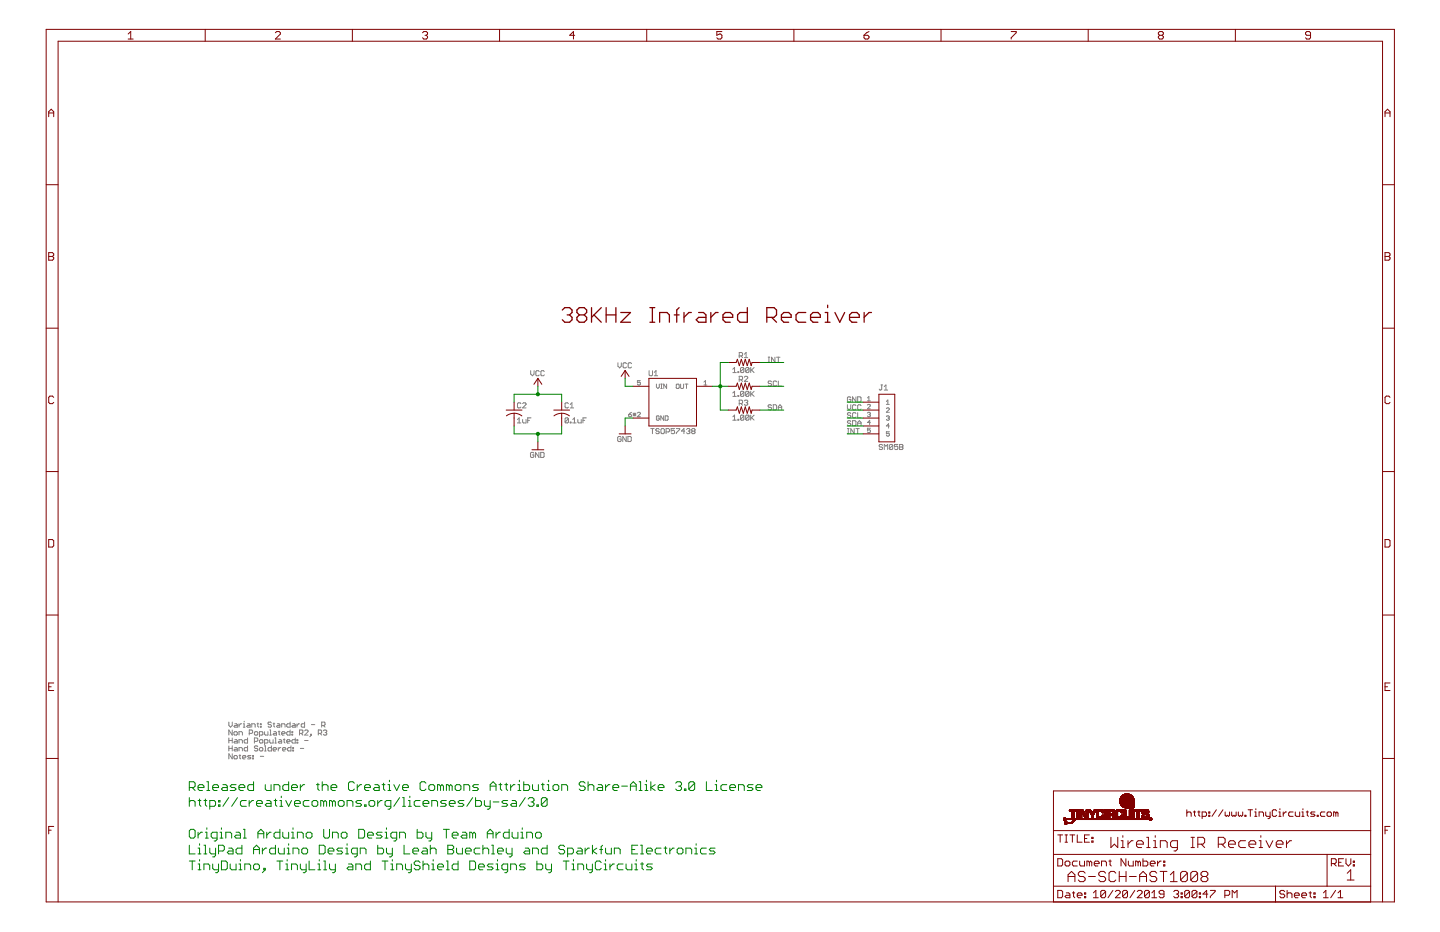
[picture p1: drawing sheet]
<svg xmlns="http://www.w3.org/2000/svg" width="432mm" height="279mm" viewBox="0 0 432 279" stroke-linecap="round" stroke-linejoin="round" font-family="sans-serif">
<g fill="none" stroke="#808080" stroke-width=".3">
<path d="M159.1 111.1v1l.5 .5 .5-.5v-1M161.7 111.4l-.3-.3h-.5l-.2 .3v1l.2 .2h.5l.3-.2M163.2 111.4l-.2-.3h-.5l-.3 .3v1l.3 .2h.5l.2-.2M185.3 108.8v1l.5 .5 .5-.5v-1M187.9 109l-.3-.2h-.5l-.3 .2v1l.3 .3h.5l.3-.3M189.4 109l-.3-.2h-.5l-.2 .2v1l.2 .3h.5l.3-.3M192 114.1h-.9v.7l.7-.2 .2 .6-.2 .2-.7-.2M194.6 111.1v1.3l.3 .2h.5l.3-.2v-1.3M196.2 112.6h1M196.2 111.6l.5-.5v1.5M196.8 115.1v.9l.5 .5 .4-.5v-.9M198.1 116.5h.5"/>
<path d="M198.1 115.1h.5M198.4 115.1v1.4M199.9 115.1v1.4l-.9-1.4v1.4M203 115.1l.7 .3v.8l-.3 .3-.6-.3v-.8zM204.1 115.1v1.1l.2 .3 .7-.3v-1.1M205.4 115.1h.9M205.8 115.1v1.4M211.1 115.4h.9M211.1 114.6l.4-.5v1.3M219.8 110.7l.5-.5v1.5M219.8 117.8l.5-.5v1.5M219.8 111.7h1"/>
<path d="M219.8 118.8h1M221.3 111.4h.2v.3h-.2zM221.3 118.6h.2v.2h-.2zM221.7 113.8h.7l.3-.2v-.5l-.3-.3h-.7v1.5M221.7 106.7h.7l.3-.3v-.5l-.3-.2h-.7v1.5M222.2 106.7l.5 .5M222.2 113.8l.5 .5M223.1 110.4v1l-.3 .3h-.5l-.3-.3M223.1 110.4l-.3-.2h-.5l-.3 .2v1M223.1 117.6l-.3-.3h-.5l-.3 .3v1M223.1 117.6v1l-.3 .2h-.5l-.3-.2M223.1 110.4l-1.1 1"/>
<path d="M223.1 117.6l-1.1 1M223.2 113.1l.3-.3h.5l.2 .3v.2l-1 1h1M223.2 106.2l.5-.5v1.5M223.2 107.2h1M224.6 110.4v1l-.3 .3h-.5l-.2-.3M224.6 110.4l-.3-.2h-.5l-.2 .2v1M224.6 117.6l-.3-.3h-.5l-.2 .3v1M224.6 117.6v1l-.3 .2h-.5l-.2-.2M224.6 110.4l-1 1M224.6 117.6l-1 1M225.1 110.2v1.5M225.1 117.3v1.5"/>
<path d="M225.4 110.9l.7 .8M225.4 118.1l.7 .7M226.1 110.2l-1 1M226.1 117.3l-1 1M230.3 108.6h.5M230.3 107.1h.5M230.6 107.1v1.5M231.4 114.5l-.3-.3h-.5l-.3 .5 .3 .3h.5l.3 .5-.3 .2h-.5l-.3-.2M232.4 107.1v1.5l-1-1.5v1.5M232.9 114.5l-.3-.3h-.5l-.2 .3v1l.2 .2h.5l.3-.2M232.9 107.1h1M233.4 107.1v1.5"/>
<path d="M233.4 114.2v1.5h1M255.1 119.2l-.2-.2h-.5l-.3 .2v1l.3 .3h.5l.2-.3v-.5h-.5M256.7 119v1.5l-1-1.5v1.5M257.2 119h.7l.3 .2v1l-.3 .3h-.7zM260.1 119.3l.4-.4v1.3M264.1 115.4h.5M264.4 115.4v1.3l-.3 .2-.5-.2M265.2 116.9h1M265.2 115.9l.5-.5v1.5M155.2 126.8h1M155.2 125.8l.5-.5v1.5M156.2 121l-.3-.2h-.5l-.2 .2v1l.2 .3h.5l.3-.3"/>
<path d="M156.7 125.8v.7l.3 .3h.7v-1M156.7 121l.3-.2h.5l.2 .2v.3l-1 1h1M158.2 126h.5M159.3 125.3h-1.1v1.5M160.1 135.9l-.3-.3h-.5l-.2 .3v1l.2 .2h.5l.3-.2v-.5h-.5M161.6 135.6v1.5l-1-1.5v1.5M162.1 135.6h.8l.3 .3v1l-.3 .2h-.8zM170.5 125.5l-.3-.2h-.5l-.3 .2v1M170.5 121l-.3-.2h-.5l-.3 .2v1l.3 .3h.5l.3-.3M170.5 125.5v1l-.3 .3h-.5l-.3-.3M170.5 125.5l-1.1 1M171 126.5h.2v.3h-.2z"/>
<path d="M171 122.3h1M171 121.3l.5-.5v1.5M171.7 126.8h1.1M171.7 125.8l.6-.5v1.5M173.3 125.8v.7l.2 .3h.8v-1M174.8 126h.5M175.8 125.3h-1v1.5M186.2 131.1l-.2-.2h-.5l-.3 .2v1l.3 .3h.5l.2-.3v-.5h-.5M187.8 130.9v1.5l-1-1.5v1.5M188.3 130.9h.7l.3 .2v1l-.3 .3h-.7zM188.5 124.3h.7l.2 .4-.7 .2zM189.4 123.6l-.9 .7"/>
<path d="M189.8 124.3h.9M189.8 123.8l.9 .9M190.3 123.8v.9M190.7 123.8l-.9 .9M191.1 123.8l.3-.2 .6 .2-.9 1.1h.9M195.1 128.5h1.1M195.6 128.5v1.5M197.7 128.7l-.3-.2h-.5l-.2 .2 .2 .5h.5l.3 .3-.3 .5h-.5l-.2-.2M197.7 124.9l-.2-.2-.7 .2v.9l.2 .2 .7-.2v-.5h-.4M198.5 128.5h.4l.3 .2v1.1l-.3 .2h-.4l-.3-.2v-1.1zM199 124.7v1.3l-.9-1.3v1.3M199.5 124.7h.6l.2 .2v.9l-.2 .2h-.6z"/>
<path d="M199.7 129.5h.8l.2-.3v-.5l-.2-.2h-.8v1.5M202.3 128.5h-1v.7l.5-.2 .5 .2v.6l-.3 .2h-.5l-.2-.2M202.8 128.5h1l-1 1.5M205.3 129.2h-1l.8-.7v1.5M205.9 128.7l.2-.2h.5l.3 .2-.3 .5M206.4 129.2h.2M206.6 129.2l.3 .3-.3 .5h-.5l-.2-.2M207.6 129.2l-.2 .3 .2 .5h.6l.2-.2-.2-.6M207.6 129.2l-.2-.2 .2-.5h.6l.2 .2-.2 .5M207.6 129.2h.6M219.8 124.9l.5-.5v1.6M219.8 126h1"/>
<path d="M221.3 125.7h.2v.3h-.2zM221.7 121h.7l.3-.3v-.5l-.3-.2h-.7v1.5M222.2 121l.5 .5M223.1 124.7l-.3-.3h-.5l-.3 .3v1M223.1 124.7v1l-.3 .3h-.5l-.3-.3M223.1 124.7l-1.1 1M223.2 120.2l.3-.2h.5l.2 .2-.2 .5M223.7 120.7h.3M224 120.7l.2 .3-.2 .5h-.5l-.3-.3M224.6 124.7l-.3-.3h-.5l-.2 .3v1M224.6 124.7v1l-.3 .3h-.5l-.2-.3M224.6 124.7l-1 1"/>
<path d="M225.1 124.4v1.6M225.4 125.2l.7 .8M226.1 124.4l-1 1.1M231.4 121.6l-.3-.3h-.5l-.3 .6 .3 .2h.5l.3 .5-.3 .3h-.5l-.3-.3M231.9 121.3h.7l.3 .3v1l-.3 .3h-.7zM233.4 122.1h1M233.4 122.9v-1l.5-.6 .5 .6v1M254.1 128.5h.5M254.1 130h.5M254.1 121.3v1.1l.5 .5 .5-.5v-1.1M254.4 128.5v1.5M255.1 124l-.2-.3h-.5l-.3 .3 .3 .5h.5l.2 .2-.2 .5h-.5l-.3-.2"/>
<path d="M255.1 126.4l-.2-.3h-.5l-.3 .3 .3 .5h.5l.2 .2-.2 .5h-.5l-.3-.2M255.7 126.1h.7l.3 .3v1l-.3 .2h-.7zM256.1 128.5v1.5l-1-1.5v1.5M256.7 124l-.3-.3h-.5l-.2 .3v1l.2 .2h.5l.3-.2M256.7 128.5h1M256.7 121.6l-.3-.3h-.5l-.2 .3v1l.2 .3h.5l.3-.3M257.2 123.7v1.5h1M257.2 127.6v-1l.5-.5 .5 .5v1M257.2 128.5v1.5M257.2 126.9h1M258.2 121.6l-.3-.3h-.5l-.2 .3v1l.2 .3h.5l.3-.3M260.1 121.5l.2-.3 .7 .3-.9 1.1h.9"/>
<path d="M260.1 120.2h.9M260.1 123.8l.7-.2 .2 .2-.2 .5M260.5 124.3h.3M260.8 124.3l.2 .2-.2 .4-.7-.2M261 128.4h-.9v.6l.7-.2 .2 .7-.2 .2-.7-.2M261 126.7h-.9l.7-.7v1.3M264.6 133.5l-.2-.3h-.5l-.3 .3 .3 .5h.5l.2 .3-.2 .5h-.5l-.3-.3M265.2 134.8v-1.6l.5 .6 .5-.6v1.6M265.8 120.4l.4-.5v1.3M265.8 122.5l.2-.2 .7 .2-.9 1.1h.9M265.8 124.9l.6-.2 .3 .2-.3 .4M265.8 121.2h.9"/>
<path d="M266.2 125.3h.2M266.4 125.3l.3 .2-.3 .5-.6-.2M266.7 129.4h-.9v.7l.4-.2 .5 .2-.3 .6-.6-.2M266.7 127.7h-.9l.6-.7v1.4M267.7 133.5l-.3-.3h-.5l-.2 .3v1M267.7 133.5v1l-.3 .3h-.5l-.2-.3M267.7 133.5l-1 1M269.2 133.2h-1v.8l.5-.2 .5 .2v.5l-.2 .3h-.5l-.3-.3M269.7 133.2h.8l.3 .3-.3 .5 .3 .5-.3 .3h-.8zM269.7 134h.8M68.6 216.5v1l.5 .5 .5-.5v-1M69.6 218.8v1.6l-1-1.6v1.6"/>
<path d="M70.4 219.4h.5l.3 .2v.5l-.3 .3h-.5l-.3-.3v-.5zM70.4 217h.5l.3 .2v.8h-.8l-.3-.3 .3-.2h.8M71.7 217v1M72.4 217l-.7 .5M73 217h.2v1M73 218h.5M73.2 216.2v.3M74.2 217h.5l.3 .2v.8h-.8l-.2-.3 .2-.2h.8M74.7 219.9h.8l.3-.3v-.5l-.3-.3h-.8v1.6M75.5 218v-1h.8l.2 .2v.8M76.5 219.4h.5l.3 .2v.5l-.3 .3h-.5l-.2-.3v-.5zM77 217h.6"/>
<path d="M77.3 216.7v1l.3 .3M78.1 217h.2v.2h-.2zM78.1 217.7h.2v.3h-.2zM79.3 219.4v.7l.3 .3h.7v-1M80.9 218.8h.2v1.6M81.4 216.7l-.3-.2h-.5l-.2 .5 .2 .2h.5l.3 .5-.3 .3h-.5l-.2-.3M81.9 217h.5M82.1 219.4h.6l.2 .2v.8h-.8l-.2-.3 .2-.2h.8M82.1 216.7v1l.3 .3M83.2 217h.5l.2 .2v.8h-.7l-.3-.3 .3-.2h.7M83.4 219.4h.5M83.7 219.1v1l.2 .3"/>
<path d="M84.5 219.9h1l-.3-.5h-.5l-.2 .2v.5l.2 .3h.5M84.5 218v-1h.7l.3 .2v.8M87 218.8v1.6h-.8l-.2-.3v-.5l.2-.2h.8M87 216.5v1.5h-.8l-.2-.3v-.5l.2-.2h.8M87.5 219.4h.3v.2h-.3zM87.8 217h.5l.2 .2v.8h-.7l-.3-.3 .3-.2h.7M89 217v1M89.8 219.9h.8l.2-.3v-.5l-.2-.3h-.8v1.6M89.8 217l-.8 .5M90.3 219.9l.5 .5M91.3 216.5v1.5h-.7l-.3-.3v-.5l.3-.2h.7M91.4 219.1l.2-.3h.5l.3 .3v.3l-1 1h1"/>
<path d="M93.4 217.2h1M95.4 219.9h.8l.3-.3v-.5l-.3-.3h-.8v1.6M95.9 219.9l.6 .5M96.5 217.5h.7l.3-.3v-.5l-.3-.2h-.7v1.5M97 219.1l.2-.3h.5l.3 .3-.3 .5M97 217.5l.5 .5M97.5 219.6h.2M97.7 219.6l.3 .3-.3 .5h-.5l-.2-.3M68.6 221.2v1.6M68.6 223.6v1.5M68.6 222h1M68.6 224.4h1"/>
<path d="M69.6 226v1.5l-1-1.5v1.5M69.6 221.2v1.6M69.6 223.6v1.5M70.1 226.7l.3-.2h.5l.3 .2v.5l-.3 .3h-.5l-.3-.3zM70.4 221.7h.5l.3 .3v.8h-.8l-.3-.3 .3-.3h.8M70.4 224.1h.5l.3 .3v.7h-.8l-.3-.2 .3-.3h.8M71.7 220.4v-1h.7l.3 .2v.8M71.7 222.8v-1.1h.7l.3 .3v.8M71.7 225.1v-1h.7l.3 .3v.7M71.7 226.5h.5M71.9 226.2v1l.3 .3M72.7 227h1l-.2-.5h-.5l-.3 .2v.5l.3 .3h.5"/>
<path d="M74.2 221.2v1.6h-.7l-.3-.3v-.5l.3-.3h.7M74.2 223.6v1.5h-.7l-.3-.2v-.5l.3-.3h.7M75.2 226.5h-.7l-.3 .2 .3 .3h.5l.2 .2-.2 .3h-.8M75.8 226.5h.2v.2h-.2zM75.8 227.2h.2v.3h-.2zM76.3 222.2h.7l.3-.2v-.5l-.3-.3h-.7v1.6M77.3 223.9l-.3-.3h-.5l-.2 .5 .2 .3h.5l.3 .5-.3 .2h-.5l-.2-.2M77.8 220.4h.8l.2-.3v-.5l-.2-.2h-.8v1.5M78.1 221.7h.5l.2 .3v.5l-.2 .3h-.5l-.3-.3v-.5zM78.1 224.1h.5l.2 .3v.5l-.2 .2h-.5l-.3-.2v-.5zM78.1 226.7h1M79.3 222.8h.8l.2-.3v-.5l-.2-.3h-.8v1.6"/>
<path d="M79.3 225.1h.5M79.3 223.6h.3v1.5M80.9 220.4h.5M80.9 221.7v.8l.2 .3h.8v-1.1M81.4 223.6v1.5h-.8l-.2-.2v-.5l.2-.3h.8M81.9 224.6h1l-.2-.5h-.6l-.2 .3v.5l.2 .2h.6M82.4 222.8h.5M82.4 221.2h.3v1.6M83.4 224.1v1M83.7 221.7h.5l.3 .3v.8h-.8l-.3-.3 .3-.3h.8M84.2 224.1l-.8 .5M84.7 224.6h1l-.2-.5h-.5l-.3 .3v.5l.3 .2h.5"/>
<path d="M85 221.7h.5M85.2 221.5v1l.3 .3M86 222.2h1l-.3-.5h-.5l-.2 .3v.5l.2 .3h.5M87.2 223.6v1.5h-.7l-.3-.2v-.5l.3-.3h.7M87.5 220.1h.3v.3h-.3zM87.8 224.1h.2v.3h-.2zM87.8 224.9h.2v.2h-.2zM88.5 221.2v1.6h-.7l-.3-.3v-.5l.3-.3h.7M89 221.7h.3v.3h-.3zM89 222.5h.3v.3h-.3zM90.1 224.4h1M91.4 222h1"/>
<path d="M93.1 220.1h.3v.3h-.3zM93.4 220.4l-.5 .5"/>
</g>
<g fill="none" stroke="#800000" stroke-width=".3">
<path d="M13.8 8.8h404.3v261.6h-404.3zM38.4 10.2l.8-.7v2.2M38.4 11.7h1.5M61.5 8.8v3.6M82.6 9.8l.4-.3h.7l.4 .3v.4l-1.5 1.5h1.5M105.7 8.8v3.6M126.7 9.8l.4-.3h.7l.4 .3v.4l-.4 .4M127.4 10.6h.4M127.8 10.6l.4 .4v.3l-.4 .4h-.7l-.4-.4M149.8 8.8v3.6M172.3 10.6h-1.5l1.2-1.1v2.2M193.9 8.8v3.6"/>
<path d="M216.5 9.5h-1.6v1.1l.8-.4h.4l.4 .4v.7l-.4 .4h-.8l-.4-.4M238.1 8.8v3.6M259.1 10.6h1.1l.4 .4v.3l-.4 .4h-.7l-.4-.4zM260.6 9.5l-.8 .3-.7 .8M282.2 8.8v3.6M303.2 9.5h1.5v.3l-1.5 1.5v.4M326.3 8.8v3.6M347.7 10.6l-.4 .4v.3l.4 .4h.8l.3-.4v-.3l-.3-.4M347.7 10.6l-.4-.4v-.4l.4-.3h.8l.3 .3v.4l-.3 .4M347.7 10.6h.8M370.4 8.8v3.6M393 10.6h-1.2l-.3-.4v-.4l.3-.3h.8l.4 .3v1.5l-.4 .4h-.8l-.3-.4"/>
<path d="M14.6 35v-1.5l.7-.8 .8 .8v1.5M14.6 33.9h1.5M415.3 33.9h1.5M415.3 35v-1.5l.8-.8 .7 .8v1.5M13.8 55.4h3.6M414.6 55.4h3.5M14.6 75.7h1.1l.4 .4v.4l-.4 .4 .4 .3v.4l-.4 .4h-1.1zM14.6 76.9h1.1M415.3 75.7h1.2l.3 .4v.4l-.3 .4 .3 .3v.4l-.3 .4h-1.2zM415.3 76.9h1.2M13.8 98.4h3.6M414.6 98.4h3.5"/>
<path d="M16.1 119.1l-.4-.4h-.7l-.4 .4v1.5l.4 .4h.7l.4-.4M161.3 113.4v2.4M161.3 113.4l1.2 1.8M161.3 113.4l-1.2 1.8M187.5 111.1l1.1 1.7M187.5 111.1l-1.2 1.7M187.5 111.1v2.3M189.8 115.8h4.8M194.6 113.4h14.3v14.3h-14.3zM208.9 115.8h4.7M218.4 108.7h2.3l.4-1 .6 1.9 .6-1.9 .6 1.9 .6-1.9 .6 1.9 .6-1.9 .6 1.9 .2-.9h2.4M218.4 115.8h2.3l.4-.9 .6 1.9 .6-1.9 .6 1.9 .6-1.9 .6 1.9 .6-1.9 .6 1.9 .2-1h2.4"/>
<path d="M263.5 118.2h4.8v14.3h-4.8zM416.8 119.1l-.3-.4h-.8l-.4 .4v1.5l.4 .4h.8l.3-.4M151.8 122.9h4.7M154.2 123.9l1 .1 1.3 .7M154.2 123.9l-1 .1-1.4 .7M154.2 120.6v2.3M154.2 123.9v3.8M159.5 134.8h3.6M161.3 132.5v2.3M166.1 122.9h4.7M168.4 123.9l1 .1 1.4 .7M168.4 123.9l-1 .1-1.3 .7"/>
<path d="M168.4 120.6v2.3M168.4 123.9v3.8M185.7 130.1h3.5M187.5 127.7v2.4M189.8 125.3h4.8M218.4 122.9h2.3l.4-.9 .6 1.9 .6-1.9 .6 1.9 .6-1.9 .6 1.9 .6-1.9 .6 1.9 .2-1h2.4M258.8 122.9h4.7M258.8 120.6h4.7M258.8 125.3h4.7M258.8 127.7h4.7M258.8 130.1h4.7M13.8 141.4h3.6"/>
<path d="M414.6 141.4h3.5M14.6 161.8h1.1l.4 .3v1.5l-.4 .4h-1.1zM415.3 161.8h1.2l.3 .3v1.5l-.3 .4h-1.2zM13.8 184.4h3.6M414.6 184.4h3.5M14.6 205.9h.7M16.1 204.7h-1.5v2.3h1.5M415.3 205.9h.8M416.8 204.7h-1.5v2.3h1.5M13.8 227.4h3.6M335.8 239.8h3.3M335.8 239.6l3.3 .1"/>
<path d="M335.9 239.6h3.2M335.9 239.5h3.1M335.9 239.5h3M335.9 239.4h2.9M335.9 239.3h2.8M336 239.2h2.7M336 239.2h2.6M336 239.1h2.5M336.1 239h2M336.1 239h1.9M336.2 238.8h1.7M336.3 238.8h1.6"/>
<path d="M336.3 238.7h1.6M336.4 238.6h1.5M336.8 238.3h2.3M336.9 238.3h2.1M337 238.2h1.9M337.2 238.1h1.5M337.7 238h.6M337.7 239.9l-1.9 .1M337.8 239.9h-2M337.9 240h.1M337.9 238.5l-1.4 .1M337.9 238.4l-1.3 .1"/>
<path d="M338 238.7h.4M338 238.6h.4M338 238.4h-1.4M338.1 239.9h1.1M338.1 238.8h.2M338.1 238.6h.2M338.2 239.9h1M338.4 238.4h.8M338.5 238.4l.8 .1M338.5 238.5l.9 .1M338.6 238.8h1M338.6 238.9l1.1 .1"/>
<path d="M338.6 238.7h.9M338.6 238.6h.8M338.7 239h1M338.7 239l1.1 .1M338.8 239.1l1.1 .1M338.9 239.2h1M339 239.3h.9M339 239.3l.9 .1M339.1 239.4h.9M339.2 239.8h-3.4M339.2 239.5h.8M339.3 239.6h.7"/>
<path d="M339.3 239.6l.7 .1M339.3 239.9h.8M339.3 239.8h.7M339.3 239.7h.7M414.6 227.4h3.5M14.6 248.9h.7M16.1 247.8h-1.5v2.2M315.9 256.1h95.1M315.9 249h95.1M317.2 257.4h1.1l.3 .4v1.4l-.3 .4h-1.1zM317.2 250.3h1.4M317.9 250.3v2.2"/>
<path d="M318.9 245.6l.2 .1M318.9 245.6h.2M318.9 245.7h.3M318.9 245.8h.7M319 245.3h.6M319 245.9h.6M319.1 245.9h.4M319.1 245.5h-.2M319.2 245.2h.2M319.2 245.4l-.3 .1M319.3 246.8l.3 .1M319.3 246.8h.2"/>
<path d="M319.3 246.7h.1M319.3 246.5h.7M319.3 246.9h.6M319.3 245.4l.4 .1M319.3 246.4h.6M319.4 258.5l.3-.4h.8l.3 .4v.7l-.3 .4h-.8l-.3-.4zM319.4 250.3h.7M319.4 252.5h.7M319.4 247h.5M319.4 246.4h.4M319.4 247.1h.4M319.4 245.5h25.4"/>
<path d="M319.5 246.6h-.2M319.5 245.7h25.3M319.5 245.6h25.3M319.6 246.5l-.3 .1M319.6 245.4h-.7M319.7 246.5l.3 .1M319.7 245.7h-.3M319.7 250.3v2.2M319.8 246.6h1.8M320 246.8l-.3 .1M320.7 243.1h2M320.7 243h2"/>
<path d="M320.7 242.9h2M320.7 242.8h2M320.7 243.2h2M320.7 242.8h1.9M320.8 250.3h1.5M321.4 243.2h.6M321.4 243.4h.6M321.4 244.7h.6M321.4 243.8h.6M321.4 244.4h.6M321.4 244.1h.6M321.4 246.8h-1.6"/>
<path d="M321.4 245.2h.6M321.4 245.1h.6M321.4 245h.6M321.4 244.9h.6M321.4 244.8h.6M321.4 244.6h.6M321.4 244.5h.6M321.4 244.3h.6M321.4 244.2h.6M321.4 244h.6M321.4 243.9h.6M321.4 243.7h.6"/>
<path d="M321.4 243.6h.6M321.4 243.5h.6M321.4 243.3h.6M321.5 246.7h-1.7M321.6 250.3v2.2M321.7 246.5l-.4 .1M321.7 246.5h-.3M321.8 246.4h-.3M321.9 246.3l-.3 .1M321.9 245.3h-.4M322 246.2l-.4 .1M322 246.2h-.3"/>
<path d="M322.1 246.1h-.3M322.2 246l-.3 .1M322.3 245.9l-.4 .1M322.3 245.9h-.3M322.4 245.8h-.3M322.5 245.7h-.3M322.9 243.4h.5M322.9 244.7h.5M322.9 243.8h.5M322.9 244.4h.5M322.9 244.1h.5M322.9 245.2h.5"/>
<path d="M322.9 245.1h.5M322.9 245h.5M322.9 244.9h.5M322.9 244.8h.5M322.9 244.6h.5M322.9 244.5h.5M322.9 244.3h.5M322.9 244.2h.5M322.9 244h.5M322.9 243.9h.5M322.9 243.7h.5M322.9 243.6h.5"/>
<path d="M322.9 243.5h.5M322.9 243.3h.5M322.9 243.2h.5M322.9 243.1h.5M322.9 243h.5M322.9 242.9h.5M322.9 242.8h.5M322.9 245.3h.5M323 242.8h.3M323 250.3v2.2h1.5M323 258.1h-1.1l-.3 .4v.7l.3 .4h1.1M323.7 258.1v1.1l.4 .4h1.1v-1.5"/>
<path d="M323.8 242.9h1M323.8 243.4h.5M323.8 244.7h.5M323.8 243.8h.5M323.8 244.4h.5M323.8 244.1h.5M323.8 245.2h.5M323.8 245.1h.5M323.8 245h.5M323.8 244.9h.5M323.8 244.8h.5M323.8 244.6h.5"/>
<path d="M323.8 244.5h.5M323.8 244.3h.5M323.8 244.2h.5M323.8 244h.5M323.8 243.9h.5M323.8 243.7h.5M323.8 243.6h.5M323.8 243.5h.5M323.8 243.4h1.2M323.8 243.2l1.2 .1M323.8 243.2h1.1M323.8 243.1h1.1"/>
<path d="M323.8 243l1 .1M323.8 242.9l1 .1M323.8 242.8h.9M323.9 245.3h.4M323.9 242.8h.7M324.4 243.4h.6M324.4 243.5h.7M324.5 243.5h.6M324.5 243.6l.6 .1M324.6 243.7h.6M324.6 243.8h.6M324.6 243.8l.6 .1"/>
<path d="M324.7 243.9l.6 .1M324.7 244h.6M324.8 244.1h.6M324.8 244.1l.6 .1M324.8 244.2l.6 .1M324.9 244.3h.6M324.9 244.4h.6M325 244.4h.5M325 244.5h.6M325 244.6h.6M325.1 244.7h.5M325.1 244.7h1.1"/>
<path d="M325.1 244.8h1.1M325.2 244.9h1M325.2 251.4h.7M325.2 245h1M325.3 245h.9M325.3 245.2h.9M325.3 245.1h.9M325.4 245.3h.8M325.7 243.4h.5M325.7 244.7h.5M325.7 243.3h.5M325.7 243.2h.5"/>
<path d="M325.7 243.1h.5M325.7 243h.5M325.7 242.9h.5M325.7 242.8h.5M325.8 243.8h.4M325.8 244.4h.4M325.8 244.1h.4M325.8 244.6h.4M325.8 244.5h.4M325.8 244.3h.4M325.8 244.2h.4M325.8 244h.4"/>
<path d="M325.8 243.9h.4M325.8 243.7h.4M325.8 243.6h.4M325.8 243.5h.4M325.8 242.8h.4M326.5 242.8h.5M326.5 242.9h.5M326.5 242.8h.4M326.5 242.9l.6 .1M326.5 243h.6M326.6 243.1h.6M326.6 243.2h.6"/>
<path d="M326.7 250.3h-1.5v2.2h1.5M326.7 258.5l-.4-.4h-.4v1.5M326.7 258.5l.3-.4 .4 .4v1.1M326.7 258.5v1.1M326.7 243.2l.6 .1M326.7 243.3l.6 .1M326.8 243.4h.6M326.8 243.5h.6M326.9 243.5l.5 .1M326.9 243.6h.6M326.9 243.7h.6M327 243.8h1.2"/>
<path d="M327 243.8h1.1M327 243.9h1.1M327.1 244h.9M327.2 244.1h.8M327.2 244.2h.7M327.3 244.3h.6M327.3 244.7h.5M327.3 244.4h.5M327.3 245.1h.5M327.3 245h.5M327.3 244.9h.5M327.3 244.8h.5"/>
<path d="M327.3 244.6h.5M327.3 244.5h.5M327.3 245.3h.5M327.4 251h.4v.4h-.4zM327.4 252.1h.4v.4h-.4zM327.6 243.7h.6M327.8 245.2h-.5M327.9 244.1l-.7 .1M328.1 258.9h1.5v-.4l-.4-.4h-.7l-.4 .4v.7l.4 .4h.7M328.1 242.8h.6M328.2 242.8h.5M328.2 243.6l-.5 .1"/>
<path d="M328.3 243.5l-.6 .1M328.3 243.5h-.6M328.4 243.4h-.6M328.5 243.2l-.6 .1M328.5 243.2h-.6M328.6 243.1h-.6M328.6 243h-.6M328.7 243h-.7M328.7 242.9h-.6M328.8 243.8h.6M328.8 244.4h.6M328.8 244.1h.6"/>
<path d="M328.8 244.6h.6M328.8 244.5h.6M328.8 244.3h.6M328.8 244.2h.6M328.8 244h.6M328.8 243.9h.6M328.8 243.7h.6M328.8 243.6h.6M328.8 243.5h.6M328.9 244.7l.6 .1M328.9 244.8l.7 .1M328.9 244.7h.5"/>
<path d="M328.9 244.9h2.1M328.9 245h2M328.9 243.1h2M329 245h1.9M329 243.1h1.9M329 245.1h1.9M329 243h1.9M329.1 245.2h1.7M329.1 242.9h1.7M329.2 245.3h1.5M329.2 242.8h1.5M329.4 242.8h1.2"/>
<path d="M329.4 243.4h-.6M329.4 245.3h1.1M329.4 243.3l-.5 .1M329.6 243.2l-.7 .1M329.6 242.7h.7M330.3 259.6v-1.5h1.1l.4 .4v1.1M330.3 244.9h.7M330.3 243.2l.7 .1M330.4 243.3l.6 .1M330.5 243.4h.5M330.5 244.7h.5M330.5 243.5h.5"/>
<path d="M330.5 244.4h.5M330.5 244.6h.5M330.5 244.5h.5M330.5 243.6h.5M330.9 243.2h-2M331 244.7l-.6 .1M331.3 243.4h.5M331.3 244.7h.5M331.3 243.8h.5M331.3 244.4h.5M331.3 244.1h.5M331.3 245.2h.5"/>
<path d="M331.3 245.1h.5M331.3 245h.5M331.3 244.9h.5M331.3 244.8h.5M331.3 244.6h.5M331.3 244.5h.5M331.3 244.3h.5M331.3 244.2h.5M331.3 244h.5M331.3 243.9h.5M331.3 243.7h.5M331.3 243.6h.5"/>
<path d="M331.3 243.5h.5M331.3 243.3h.5M331.3 243.2h.5M331.3 243.1h.5M331.3 243h.5M331.3 242.9h.5M331.3 242.8h.5M331.3 242.8h.4M331.3 245.3h.4M331.8 245.3h-.5M332.2 243.4h.5M332.2 244.7h.5"/>
<path d="M332.2 243.8h.5M332.2 244.4h2M332.2 245.2h.5M332.2 245.1h.5M332.2 245h.5M332.2 244.9h.5M332.2 244.8h.5M332.2 244.6h.5M332.2 244.5h2.1M332.2 244.4l2 .1M332.2 244.3h1.9M332.2 244h.6"/>
<path d="M332.2 243.9h.5M332.2 243.7h.5M332.2 243.6h.5M332.2 243.5h.5M332.2 243.3l.5 .1M332.2 243.3h2.1M332.2 243.1h2.1M332.2 243h2M332.2 242.9l2 .1M332.2 242.9h1.9M332.2 242.8h1.8M332.2 245.3h.5"/>
<path d="M332.2 242.8h1.6M332.3 245.3h.4M332.5 258.1h.7M332.9 257.8v1.4l.3 .4M333.1 251v3.1l1.1-1 1 1v-3.1M333.7 244.6h.6M333.7 244.7h.6M333.7 243.3l.6 .1M333.8 244.7h.5M333.8 243.4h.5M333.8 245.3h.5M333.8 245.2h.5"/>
<path d="M333.8 245.1h.5M333.8 245h.5M333.8 244.9h.5M333.8 244.8h.5M333.8 243.6h.5M333.8 243.5h.5M333.8 245.3h.4M334.1 244.2h-1.9M334.2 244.1l-2 .1M334.2 244.1h-2M334.3 244h-.8M334.3 243.2h-2.1"/>
<path d="M334.3 243.9h-.6M334.3 243.8l-.6 .1M334.3 243.8h-.5M334.3 243.7h-.5M334.3 243.5h-.5M334.6 243.8h.5M334.6 244.4h.5M334.6 244.1h.5M334.6 244.5h.5M334.6 244.3h.5M334.6 244.2h.5M334.6 244h.5"/>
<path d="M334.6 243.9h.5M334.6 243.7h.5M334.6 243.6h.5M334.6 243.4h.5M334.6 244.7h.5M334.6 244.6h.5M334.6 243.5h.5M334.6 244.7l.6 .1M334.6 244.8l.7 .1M334.6 245h2.1M334.6 244.9h2.1M334.6 243.2h2.1"/>
<path d="M334.6 243.1h2.1M334.7 243.1h1.9M334.8 245.1h1.8M334.8 243h1.8M334.8 245.2h1.7M334.8 242.9h1.7M334.9 245.3h1.5M334.9 242.8h1.6M335.1 242.8h1.2M335.1 245.3h1.1M335.2 243.3l-.6 .1M335.3 243.2l-.7 .1"/>
<path d="M335.3 242.7h.8M335.8 240.4h.5M335.8 240.3h1.9M335.8 240.2h1.9M335.8 240.1h1.9M335.8 240h1.9M335.8 240.6h.5M335.8 240.5h.5M335.9 240.7h.4M335.9 240.8l1.3 .1M335.9 240.8h.5M335.9 240.9l1.4 .1"/>
<path d="M336 241h1.5M336 241.1h1.7M336 241.1l1.9 .1M336 244.9h.7M336 243.2l.7 .1M336.1 241.2l1.9 .1M336.1 241.3h2M336.1 244.8h.6M336.2 243.4h.5M336.2 243.5h.5M336.2 243.3l.5 .1M336.2 241.4h1.9"/>
<path d="M336.2 252h.5v2.1M336.2 254.1h1M336.2 244.7h.5M336.2 244.6h.5M336.2 243.6h.5M336.2 244.5h.5M336.2 244.4h.5M336.2 241.4l2 .1M336.3 241.5l2 .1M336.3 240.5h-.5M336.4 241.6h2M336.4 240.3h-.6"/>
<path d="M336.4 240.5h.3M336.4 241.7h2.1M336.4 240.6h.3M336.5 240.4h.1M336.5 241.7l2 .1M336.5 240.7h.1M336.6 241.8l2 .1M336.7 245h-2M336.7 240.8h.2M336.7 250.5v.5M336.7 241.9h2M336.7 240.3l1.1 .1"/>
<path d="M336.8 240.4h1.3M336.8 240.5h1.4M336.8 242h2M336.8 240.5l1.5 .1M336.9 240.6l1.4 .1M337 242l1.8 .1M337 243.4h.6M337 244.7l.6 .1M337 243.8h.6M337 244.4h.6M337 244.1h.6M337 244.9h2.2"/>
<path d="M337 244.8l.8 .1M337 244.7h.6M337 244.5h.6M337 244.3h.6M337 244.2h.6M337 244h.6M337 243.9h.6M337 243.7h.6M337 243.6h.6M337 243.5h.6M337 243.3h.6M337 243.2h.6"/>
<path d="M337 243.1h.6M337 243h.6M337 242.9h.6M337 242.8h.6M337.1 242.8h.4M337.1 245h2M337.1 240.7h1.3M337.1 242.1l1.8 .1M337.2 245.1h1.8M337.3 245.2h1.7M337.3 245.3h1.6M337.3 240.8h1.2"/>
<path d="M337.4 242.2h1.5M337.4 240.8l1.2 .1M337.6 244.6h-.6M337.6 245.3h1M337.6 257.4v2.2l-1.5-2.2v2.2M337.6 240.9l1.1 .1M337.8 240.1h.3M337.8 240.2h.3M337.8 241h1M337.9 240.2h.1M338 241.1h.8M338.1 241.1l.8 .1"/>
<path d="M338.2 241.2l.8 .1M338.2 240.2h.9M338.2 240h1M338.2 240.1h1M338.2 252v2.1M338.2 241.3h.8M338.2 240.3h.9M338.3 241.4h.8M338.3 240.4h.8M338.3 258.1v1.1l.4 .4h1.1v-1.5M338.4 240.5h.7M338.4 241.4l.8 .1"/>
<path d="M338.5 241.5l.8 .1M338.5 240.5h.6M338.5 240.6h.6M338.6 241.6h.7M338.6 240.7h.6M338.6 244.7h.6M338.6 241.7h.8M338.7 243.4h.5M338.7 243.8h.5M338.7 244.4h.5M338.7 244.1h.5M338.7 244.6h.5"/>
<path d="M338.7 244.5h.5M338.7 244.3h.5M338.7 244.2h.5M338.7 244h.5M338.7 243.9h.5M338.7 243.7h.5M338.7 243.6h.5M338.7 243.5h.5M338.7 243.3h.5M338.7 243.2h.5M338.7 243.1h.5M338.7 243h.5"/>
<path d="M338.7 242.9h.5M338.7 242.8h.5M338.7 241.7l.8 .1M338.7 240.8h.6M338.8 241.8l.8 .1M338.8 240.8l.5 .1M338.9 241.9h.7M338.9 240.9l.5 .1M338.9 242h.8M338.9 241h.6M339 242l.8 .1M339 241.1h.6"/>
<path d="M339.1 242.1h.8M339.1 241.1l.5 .1M339.2 242.2h.7M339.2 241.2l.5 .1M339.2 240.2h-1M339.2 244.8l-.8 .1M339.2 244.7l-.6 .1M339.2 241.3h.6M339.3 241.4h.6M339.3 240.6h.8M339.3 240.5h.8M339.3 240.4h.8"/>
<path d="M339.3 240.3h.8M339.3 240.2h.8M339.3 240.1h.8M339.3 240h.8M339.4 241.4l.6 .1M339.4 240.7h.7M339.4 241.5l.6 .1M339.4 240.8h.7M339.5 241.6h.6M339.5 240.8h.6M339.6 243.4h.5M339.6 244.7h.5"/>
<path d="M339.6 243.8h.5M339.6 244.4h.5M339.6 244.1h.5M339.6 245.3h.5M339.6 245.2h.5M339.6 245.1h.5M339.6 245h.5M339.6 244.9h.5M339.6 244.8h.5M339.6 244.6h.5M339.6 244.5h.5M339.6 244.3h.5"/>
<path d="M339.6 244.2h.5M339.6 244h.5M339.6 243.9h.5M339.6 243.7h.5M339.6 243.6h.5M339.6 243.5h.5M339.6 243.3h.5M339.6 243.2h.5M339.6 243.1h.5M339.6 243h.5M339.6 242.9h.5M339.6 242.8h.5"/>
<path d="M339.6 241.7h.5M339.6 240.9h.5M339.6 245.3h.4M339.7 241.7h.4M339.7 241h.4M339.7 241.8h.4M339.7 241.1h.4M339.8 252h-.5l-1.1 1.1M339.8 241.1h.3M339.8 241.9h.3M339.9 242h.2M339.9 241.2h.2"/>
<path d="M339.9 241.3h.2M340 242.1h.1M340.3 243.1h2M340.3 243h2M340.3 242.9h2M340.3 242.8h2M340.3 243.2h2M340.4 242.8h1.9M340.4 243.2h1.2M340.8 253.1h2v-.6l-.5-.5h-1l-.5 .5v1.1l.5 .5h1M341 243.4h.6M341 244.7h.6"/>
<path d="M341 243.8h.6M341 244.4h.6M341 244.1h.6M341 245.2h.6M341 245.1h.6M341 245h.6M341 244.9h.6M341 244.8h.6M341 244.6h.6M341 244.5h.6M341 244.3h.6M341 244.2h.6"/>
<path d="M341 244h.6M341 243.9h.6M341 243.7h.6M341 243.6h.6M341 243.5h.6M341 243.3h.6M341.1 245.3h.4M341.3 258.5l-.4-.4h-.4v1.5M341.3 258.5v1.1M341.3 258.5l.3-.4 .4 .4v1.1M341.6 245.3h-.5M341.7 243.2h.6"/>
<path d="M342.4 244.7h.6M342.4 244.8l.6 .1M342.4 244.6h.6M342.4 244.5h.6M342.4 243.4h.6M342.4 244.9h2.1M342.4 243.6h.6M342.4 243.5h.6M342.4 243.3h.6M342.5 245h2M342.5 244.5h.4M342.5 243.7h.6"/>
<path d="M342.5 243.8h1.4M342.5 245h1.9M342.5 243.1h1.9M342.5 245.1h1.9M342.5 243.9l1.9 .1M342.5 243.8l1.7 .1M342.5 243h1.9M342.6 244h1.8M342.6 245.2h1.7M342.6 242.9h1.7M342.6 244.1h1.9M342.7 245.3h1.5"/>
<path d="M342.7 242.8h1.5M342.7 257.4v2.2h1.1l.4-.4v-.7l-.4-.4h-1.1M342.8 244.1l1.7 .1M342.8 242.8h1.3M342.9 245.3h1.1M342.9 244.2h1.6M343.1 243.2l-.7 .1M343.1 242.7h.8M343.2 243.2h-.7M343.8 243.2h.7M343.8 244.3h.7M343.9 254.1h1"/>
<path d="M343.9 251h.5v3.1M343.9 244.9h.6M343.9 243.2h.6M343.9 243.4h.6M343.9 243.3h.6M344 244.4h.5M344 244.7h.5M344 244.6h.5M344 244.5h.5M344.5 243.5h-.5M344.5 244.7l-.5 .1M344.6 245.7h.3"/>
<path d="M344.7 245.8h.6M344.7 245.3h.6M344.7 245.9h.5M344.8 245.2h.3M344.9 245.4l-.3 .1M344.9 245.9h.2M344.9 258.9h1.5v-.4l-.4-.4h-.7l-.4 .4v.7l.4 .4h.7M345.1 245.4h.3M345.2 245.7h.2M345.2 245.6h.2M345.2 245.5h.2M345.3 245.4h-.6"/>
<path d="M345.4 245.7h-.3M345.9 252h.5v2.1M345.9 254.1h1M346.4 250.5v.5M347.1 258.1v1.5M347.9 254.1v-2.1h1.6l.5 .5v1.6M348.2 258.1h-.4l-.7 .8M348.9 259.2h.4v.4h-.4zM348.9 258.1h.4v.4h-.4zM353.1 254.1h-1.6l-.5-.5v-1.1l.5-.5h1.6v2.6l-.5 .5h-.6M355.9 242.8v1.9M355.9 243.8l.3-.4h.7l.3 .4v.9"/>
<path d="M357.1 254.1h1.1M357.1 251h1.1M357.7 251v3.1M357.8 243.4h.7M358.2 243.1v1.3l.3 .3M359.2 243.4h.6M359.2 253.1h1.5l.5-.6v-1l-.5-.5h-1.5v3.1M359.5 243.1v1.3l.3 .3M360.2 253.1l1 1M360.5 244.7h1l.3-.3v-.6l-.3-.4h-1v2M362.5 243.4h.3v.4h-.3zM362.5 244.4h.3v.3h-.3z"/>
<path d="M364.7 242.8l-1.3 1.9M365.3 253.1h1.5l.6-.6v-1l-.6-.5h-1.5v3.1M366.3 253.1l1.1 1M366.7 242.8l-1.3 1.9M367.4 243.4v1l.3 .3 .3-.3 .4 .3 .3-.3v-1M368.4 253.1h2v-.6l-.5-.5h-1l-.5 .5v1.1l.5 .5h1M369.3 243.4v1l.4 .3 .3-.3 .3 .3 .4-.3v-1M371.3 243.4v1l.3 .3 .4-.3 .3 .3 .3-.3v-1M373.3 244.4h.3v.3h-.3zM373.5 252h-1.5l-.5 .5v1.1l.5 .5h1.5M374.3 242.8h1.3M374.5 253.1h2.1v-.6l-.6-.5h-1l-.5 .5v1.1l.5 .5h1"/>
<path d="M374.9 242.8v1.9M376.2 243.4h.4v1.3M376.2 244.7h.7M376.6 242.4v.4M377.5 244.7v-1.3h1l.4 .4v.9M377.6 252h.5v2.1M377.6 254.1h1M378.1 250.5v.5M379.5 243.4v1l.4 .3h1M379.6 252l1 2.1 1.1-2.1M380.9 243.4v1.7l-.7 .3M382.7 253.1h2v-.6l-.5-.5h-1l-.5 .5v1.1l.5 .5h1"/>
<path d="M382.8 243.1l-.3-.3h-.7l-.3 .3v1.3l.3 .3h.7l.3-.3M383.5 243.4h.3v1.3M383.5 244.7h.6M383.8 242.4v.4M384.8 243.4v1.3M385.8 252v2.1M385.8 243.4h-.4l-.6 .7M387.3 252h-.5l-1 1.1M387.8 243.4h-1l-.4 .4v.6l.4 .3h1M388.4 243.4v1l.3 .3h1v-1.3M390.4 243.4h.3v1.3M390.4 244.7h.6"/>
<path d="M390.7 242.4v.4M391.7 243.4h.6M392 243.1v1.3l.3 .3M394.3 243.4h-1l-.3 .4 .3 .3h.7l.3 .3-.3 .3h-1M395 244.4h.3v.3h-.3zM397.3 243.4h-1l-.4 .4v.6l.4 .3h1M397.9 256.1v9.6M398.3 243.4h.6l.3 .4v.6l-.3 .3h-.6l-.4-.3v-.6zM399.2 258.9h1.1l.4-.4v-.7l-.4-.4h-1.1v2.2M399.9 258.9l.8 .7M400.6 243.8l-.7-.4v1.3M400.6 243.8v.9"/>
<path d="M400.6 243.8l.3-.4 .3 .4v.9M401.4 258.5h.7M402.9 257.4h-1.5v2.2h1.5M403.6 257.4v1.5l.7 .7 .8-.7v-1.5M405.8 259.2h.3v.4h-.3zM405.8 258.1h.3v.4h-.3zM415.3 248.9h.8M416.8 247.8h-1.5v2.2M17.4 270.4v-258h397.2v258M315.9 270.4v-33.3h95.1v33.3M315.9 265.7h95.1M317.2 266.9h1.1l.3 .4v1.5l-.3 .3h-1.1z"/>
<path d="M319.7 267.7h.8l.3 .3v1.1h-1.1l-.3-.3 .3-.4h1.1M320.3 264.3v-2l1-1.1 1 1.1v2M320.3 262.8h2M321.6 267.7h.7M321.9 267.3v1.5l.4 .3M323 268.4h1.5v-.4l-.4-.3h-.7l-.4 .3v.8l.4 .3h.7M325.2 268.8h.4v.3h-.4zM325.2 267.7h.4v.3h-.4zM325.4 261.7l-.5-.5h-1.1l-.5 .5v.6l.5 .5h1.1l.5 .5v.5l-.5 .5h-1.1l-.5-.5M326.4 262.8h2.1M327.9 269.1h1.4M327.9 267.7l.7-.8v2.2"/>
<path d="M331.5 261.7l-.5-.5h-1l-.5 .5v.6l.5 .5h1l.5 .5v.5l-.5 .5h-1l-.5-.5M331.5 267.3v1.5l-.3 .3h-.8l-.3-.3M331.5 267.3l-.3-.4h-.8l-.3 .4v1.5M331.5 267.3l-1.4 1.5M333.7 266.9l-1.4 2.2M334.5 267.3l.3-.4h.7l.4 .4v.4l-1.4 1.4h1.4M334.6 261.7l-.5-.5h-1l-.6 .5v2.1l.6 .5h1l.5-.5M335.6 262.8h2.1M335.6 261.2v3.1M337.7 261.2v3.1M338.1 267.3l-.4-.4h-.7l-.4 .4v1.5M338.1 267.3v1.5l-.4 .3h-.7l-.4-.3"/>
<path d="M338.1 267.3l-1.5 1.5M338.7 262.8h2M340.3 266.9l-1.5 2.2M341 267.3l.4-.4h.7l.4 .4v.4l-1.5 1.4h1.5M341.7 262.8h2.1M341.7 264.3v-2l1.1-1.1 1 1.1v2M344.7 267.3v1.5l-.4 .3h-.7l-.4-.3M344.7 267.3l-.4-.4h-.7l-.4 .4v1.5M344.7 267.3l-1.5 1.5M345.4 269.1h1.5M345.4 267.7l.7-.8v2.2M346.9 261.7l-.5-.5h-1.1l-.5 .5v.6l.5 .5h1.1l.5 .5v.5l-.5 .5h-1.1l-.5-.5"/>
<path d="M347.9 261.2h2M348.9 261.2v3.1M349 268h-1l-.4-.3v-.4l.4-.4h.7l.3 .4v1.5l-.3 .3h-.7l-.4-.3M350.9 264.3h2.1M350.9 262.3l1.1-1.1v3.1M352 267.3l.3-.4h.8l.3 .4v.4l-.3 .3M352.7 268h.4M353.1 268l.3 .4v.4l-.3 .3h-.8l-.3-.3M354.2 268.8h.3v.3h-.3zM354.2 267.7h.3v.3h-.3zM356 261.7v2.1l-.5 .5h-1l-.5-.5M356 261.7l-.5-.5h-1l-.5 .5v2.1"/>
<path d="M356 261.7l-2 2.1M356.7 267.3l-1.5 1.5M356.7 267.3v1.5l-.4 .3h-.7l-.4-.3M356.7 267.3l-.4-.4h-.7l-.4 .4v1.5M358.9 267.3v1.5l-.4 .3h-.7l-.4-.3M358.9 267.3l-.4-.4h-.7l-.4 .4v1.5M358.9 267.3l-1.5 1.5M359.1 261.7l-.5-.5h-1l-.5 .5v2.1M359.1 261.7v2.1l-.5 .5h-1l-.5-.5M359.1 261.7l-2 2.1M359.6 268.8h.4v.3h-.4zM359.6 267.7h.4v.3h-.4z"/>
<path d="M360.6 262.8h1.1M360.6 262.8l-.5-.5v-.6l.5-.5h1.1l.5 .5v.6l-.5 .5M360.6 262.8l-.5 .5v.5l.5 .5h1.1l.5-.5v-.5l-.5-.5M362.2 268h-1.5l1.1-1.1v2.2M362.9 266.9h1.5v.4l-1.5 1.5v.3M367.3 268.4h1.1l.3-.4v-.7l-.3-.4h-1.1v2.2M369.5 269.1v-2.2l.7 .8 .7-.8v2.2M382.5 265.7v4.7M385.2 267.3l-.3-.4h-.8l-.3 .4v.4l.3 .3h.8l.3 .4v.4l-.3 .3h-.8l-.3-.3M386 268l.3-.3h.8l.3 .3v1.1M386 266.9v2.2M388.1 268.4h1.5v-.4l-.4-.3h-.7l-.4 .3v.8l.4 .3h.7"/>
<path d="M390.3 268.4h1.5v-.4l-.4-.3h-.7l-.4 .3v.8l.4 .3h.7M392.5 267.7h.8M392.9 267.3v1.5l.4 .3M394 268.8h.4v.3h-.4zM394 267.7h.4v.3h-.4zM396.9 269.1h1.4M396.9 267.7l.7-.8v2.2M400.5 266.9l-1.5 2.2M401.2 269.1h1.5M401.2 267.7l.8-.8v2.2M404 261.8l1-1v3M404 263.8h2"/>
</g>
<g fill="none" stroke="#800000" stroke-width=".38">
<path d="M168.6 92.9l.8-.7h1.4l.7 .7v.8l-.7 .7M170.1 94.4h.7M170.8 94.4l.7 .7v.8l-.7 .7h-1.4l-.8-.7M173.7 94.4l-.7-.7v-.8l.7-.7h1.5l.7 .7v.8l-.7 .7M173.7 94.4h1.5M173.7 94.4l-.7 .7v.8l.7 .7h1.5l.7-.7v-.8l-.7-.7M177.4 92.2v4.4M178.1 94.4l2.2 2.2M180.3 92.2l-2.9 2.9M181.8 94.4h2.9M181.8 92.2v4.4M184.7 92.2v4.4"/>
<path d="M186.1 93.7h3l-3 2.9h3M194.9 92.2h1.4M194.9 96.6h1.4M195.6 92.2v4.4M197.8 96.6v-2.9h2.2l.7 .7v2.2M202.2 94.4h1.4M203.6 92.2l-.7 .7v3.7M205.1 93.7v2.9M207.3 93.7h-.7l-1.5 1.4M209.5 93.7h1.4l.8 .7v2.2h-2.2l-.7-.7 .7-.8h2.2M213.1 93.7v2.9M215.3 93.7h-.7l-1.5 1.4"/>
<path d="M216.8 95.1h2.9v-.7l-.7-.7h-1.5l-.7 .7v1.5l.7 .7h1.5M224.1 92.2v4.4h-2.2l-.7-.7v-1.5l.7-.7h2.2M229.9 95.1h2.2l.8-.7v-1.5l-.8-.7h-2.2v4.4M231.4 95.1l1.5 1.5M234.3 95.1h2.9v-.7l-.7-.7h-1.5l-.7 .7v1.5l.7 .7h1.5M241.6 93.7h-2.2l-.7 .7v1.5l.7 .7h2.2M243.1 95.1h2.9v-.7l-.7-.7h-1.5l-.7 .7v1.5l.7 .7h1.5M247.4 96.6h1.5M247.4 93.7h.8v2.9M248.2 91.5v.7M250.4 93.7l1.4 2.9 1.5-2.9M254.7 95.1h3v-.7l-.8-.7h-1.4l-.8 .7v1.5l.8 .7h1.4"/>
<path d="M259.1 93.7v2.9M261.3 93.7h-.7l-1.5 1.4"/>
</g>
<g fill="none" stroke="#008000" stroke-width=".3">
<path d="M161.3 115.8v2.4M187.5 113.4v2.4h2.3M213.6 115.8h4.8M218.4 108.7h-2.4v14.2h2.4M227.9 115.8h7.1M227.9 108.7h7.1M154.2 120.6v-2.4h14.2v2.4M154.2 127.7v2.4h14.2v-2.4M161.3 130.1v2.4M189.8 125.3h-2.3v2.4M227.9 122.9h7.1M254 130.1h4.8"/>
<path d="M254 120.6h4.8M254 125.3h4.8M254 127.7h4.8M254 122.9h4.8M56.8 236.1h1.3l.4-.4v-.9l-.4-.4h-1.3v2.6M56.8 239.1v2.6M57.6 236.1l.9 .9M59.4 236.1h1.8v-.4l-.5-.5h-.9l-.4 .5v.8l.4 .5h.9M59.4 240h.9M59.8 239.5v1.8l.5 .4M61.2 240h.8M61.6 239.5v1.8l.4 .4"/>
<path d="M62 234.4h.5v2.6M62 237h.9M63.8 236.1h1.7v-.4l-.4-.5h-.9l-.4 .5v.8l.4 .5h.9M65.5 240h.5v.4h-.5zM66.8 235.2h.9l.5 .5v1.3h-1.4l-.4-.5 .4-.4h1.4M68.6 239.1l-1.8 2.6M70.8 235.2h-1.3l-.5 .5 .5 .4h.8l.5 .4-.5 .5h-1.3M71.2 239.1l-1.7 2.6M71.6 236.1h1.8v-.4l-.4-.5h-.9l-.5 .5v.8l.5 .5h.9M73.9 240h-1.4l-.4 .4v.9l.4 .4h1.4M74.7 240v1.7M76 234.4v2.6h-1.3l-.4-.5v-.8l.4-.5h1.3"/>
<path d="M76 240h-.4l-.9 .9M79.5 235.2v1.3l.5 .5h1.3v-1.8M80 240h.9l.4 .4v1.3h-1.3l-.5-.4 .5-.4h1.3M82.2 237v-1.8h1.3l.4 .5v1.3M82.2 240h.8M82.6 239.5v1.8l.4 .4M83.9 240h.4v1.7M84.3 238.7v.4M85.7 240l.9 1.7 .8-1.7M86.6 234.4v2.6h-1.4l-.4-.5v-.8l.4-.5h1.4M87.4 236.1h1.8v-.4l-.5-.5h-.8l-.5 .5v.8l.5 .5h.8M90.1 235.2v1.8"/>
<path d="M91.4 235.2h-.5l-.8 .9M92.7 240h-1.3l-.5 .4v.9l.5 .4h1.3M94.9 235.2h.8M95.3 234.8v1.7l.4 .5M96.6 235.7l.4-.5h.9l.5 .5v1.3M96.6 234.4v2.6M99.3 236.1h1.7v-.4l-.4-.5h-.9l-.4 .5v.8l.4 .5h.9M106.3 234.8l-.5-.4h-.9l-.4 .4v1.7l.4 .5h.9l.5-.5M107.1 235.2v1.8M108.4 235.2h-.4l-.9 .9M108.4 240h-1.3l-.4 .4 .4 .5h.9l.4 .4-.4 .4h-1.3M109.3 236.1h1.8v-.4l-.5-.5h-.8l-.5 .5v.8l.5 .5h.8"/>
<path d="M112.4 235.2h.9l.4 .5v1.3h-1.3l-.4-.5 .4-.4h1.3M113.3 240v1.7M114.6 235.2h.8M114.6 240h-.5l-.8 .9M115 234.8v1.7l.4 .5M116.3 237h.9M116.3 235.2h.5v1.8M116.8 233.9v.5M118.1 235.2l.9 1.8 .8-1.8M119.8 239.1l-1.7 2.6M120.7 236.1h1.7v-.4l-.4-.5h-.9l-.4 .5v.8l.4 .5h.9M120.7 239.1h.4v2.6"/>
<path d="M122.5 240h.4v1.7M122.9 238.7v.4M126 240h-1.3l-.5 .4v.9l.5 .4h1.3M127.7 234.8l-.4-.4h-.9l-.4 .4v1.7l.4 .5h.9l.4-.5M128.6 235.7l.4-.5h.9l.4 .5v.8l-.4 .5h-.9l-.4-.5zM132.1 235.7l-.4-.5h-.5v1.8M132.1 235.7v1.3M132.1 235.7l.4-.5 .5 .5v1.3M133.8 240h-1.3l-.4 .4 .4 .5h.9l.4 .4-.4 .4h-1.3M134.7 235.7l-.4-.5h-.4v1.8M134.7 235.7v1.3M134.7 235.7l.4-.5 .5 .5v1.3"/>
<path d="M136.9 235.2h.9l.4 .5v.8l-.4 .5h-.9l-.4-.5v-.8zM139.1 237v-1.8h1.3l.4 .5v1.3M139.1 240h-1.3l-.4 .4 .4 .5h.9l.4 .4-.4 .4h-1.3M141.7 239.1l-1.7 2.6M142.6 239.1v2.6h1.3l.5-.4v-.9l-.5-.4h-1.3M143.5 235.2h-1.3l-.5 .5 .5 .4h.8l.5 .4-.5 .5h-1.3M145.2 240v1.3l.5 .4h1.3M147 237v-1.8l.9-.8 .8 .8v1.8M147 240v2.2l-.5 .4h-.4M147 235.7h1.7M149.6 235.2h.9M150.1 234.8v1.7l.4 .5"/>
<path d="M151.4 235.2h.8M151.8 234.8v1.7l.4 .5M152.2 240h-1.3l-.4 .4 .4 .5h.9l.4 .4-.4 .4h-1.3M153.1 235.2v1.8M153.6 240h.8l.5 .4v1.3h-1.3l-.5-.4 .5-.4h1.3M154.4 235.2h-.4l-.9 .9M155.3 237h.9M155.3 235.2h.4v1.8M155.7 233.9v.5M157.1 234.4v2.6h1.3l.4-.5v-.8l-.4-.5h-1.3M157.5 239.1l-1.8 2.6M158.4 239.5l.4-.4h.9l.4 .4v.5l-.4 .4"/>
<path d="M159.7 235.2v1.3l.4 .5h1.3v-1.8M162.3 235.2h.9M162.8 234.8v1.7l.4 .5M164.1 237h.8M164.1 235.2h.4v1.8M164.1 239.5v1.8l-.5 .4h-.8l-.5-.4M164.1 239.5l-.5-.4h-.8l-.5 .4v1.8M164.1 239.5l-1.8 1.8M164.5 233.9v.5M165.8 235.7l.5-.5h.8l.5 .5v.8l-.5 .5h-.8l-.5-.5zM168.4 237v-1.8h1.4l.4 .5v1.3M175.5 234.8l-.5-.4h-.9l-.4 .4v.4l.4 .5h.9l.5 .4v.4l-.5 .5h-.9l-.4-.5"/>
<path d="M176.3 235.7l.5-.5h.8l.5 .5v1.3M176.3 234.4v2.6M179.4 235.2h.9l.4 .5v1.3h-1.3l-.4-.5 .4-.4h1.3M181.6 235.2v1.8M182.9 235.2h-.4l-.9 .9M183.8 236.1h1.7v-.4l-.4-.5h-.9l-.4 .5v.8l.4 .5h.9M186.4 235.7h1.8M189 235.7h1.8M189 237v-1.8l.9-.8 .9 .8v1.8M191.7 234.4h.4v2.6M191.7 237h.8M193.4 237h.9"/>
<path d="M193.4 235.2h.4v1.8M193.8 233.9v.5M195.2 234.4v2.6M196.5 235.2l-1.3 .9 1.3 .9M197.4 236.1h1.7v-.4l-.4-.5h-.9l-.4 .5v.8l.4 .5h.9M202.6 234.8l.5-.4h.8l.5 .4v.4l-.5 .5M203.5 235.7h.4M203.9 235.7l.5 .4v.4l-.5 .5h-.8l-.5-.5M205.2 236.5h.5v.5h-.5zM208.3 234.8l-.4-.4h-.9l-.5 .4v1.7M208.3 234.8v1.7l-.4 .5h-.9l-.5-.5M208.3 234.8l-1.8 1.7"/>
<path d="M211.8 234.4v2.6h1.8M214.4 237h.9M214.4 235.2h.5v1.8M214.9 233.9v.5M217.9 235.2h-1.3l-.4 .5v.8l.4 .5h1.3M218.8 236.1h1.8v-.4l-.5-.5h-.9l-.4 .5v.8l.4 .5h.9M221.4 237v-1.8h1.4l.4 .5v1.3M225.8 235.2h-1.3l-.4 .5 .4 .4h.9l.4 .4-.4 .5h-1.3M226.7 236.1h1.8v-.4l-.5-.5h-.9l-.4 .5v.8l.4 .5h.9M56.8 253.4v2.6h1.7M56.8 240.4l.4-.4h.9l.4 .4v1.3M56.8 258.1h1.7"/>
<path d="M57.2 248.6h.9l.4 .5v1.7l-.4 .4h-.9l-.4-.4v-1.7zM57.6 258.1v2.7M59.4 249.5v1.7M59.4 254.3h.4v1.7M59.4 259h.4v1.8M59.4 256h.9M59.8 252.9v.5M59.8 257.7v.4M60.7 249.5h-.4l-.9 .9M61.2 253.4h.4v2.6M61.2 256h.8M61.6 251.2h.9"/>
<path d="M61.6 249.5h.4v1.7M62 248.2v.4M62.9 241.7h1.3l.4-.4v-.9l-.4-.4h-1.3v2.6M62.9 254.3v1.3l.4 .4h1.3M63.8 259v1.3l.4 .5h1.3M64.6 254.3v2.1l-.4 .5h-.4M65.1 251.2h-1.3l-.5-.4v-.9l.5-.4h1.3v2.2l-.5 .4h-.4M65.5 241.3h.5v.4h-.5zM65.5 255.1h1.3l.5-.4v-.9l-.5-.4h-1.3v2.6M65.5 259v2.2l-.4 .4h-.5M66 251.2h.8M66 249.5h.4v1.7"/>
<path d="M66.4 258.1h1.3l.5 .5v1.7l-.5 .5h-1.3zM66.4 248.2v.4M67.7 251.2v-1.7h1.3l.5 .4v1.3M68.6 254.3h.9l.4 .4v1.3h-1.3l-.4-.4 .4-.5h1.3M69 259v1.3l.5 .5h1.3v-1.8M70.8 249.5h.8l.5 .4v1.3h-1.3l-.5-.4 .5-.4h1.3M71.6 259h.5v1.8M72.1 257.7v.4M72.5 253.4v2.6h-1.3l-.4-.4v-.9l.4-.4h1.3M73 248.6h.4v2.6M73 251.2h.9M76 256v-1.7l.9-.9 .9 .9v1.7"/>
<path d="M76 259.4l.5-.4h.8l.5 .4v.9l-.5 .5h-.8l-.5-.5zM76 254.7h1.8M76.9 240.9h1.8v-.5l-.5-.4h-.9l-.4 .4v.9l.4 .4h.9M77.3 251.2v-1.7l.9-.9 .9 .9v1.7M77.3 249.9h1.8M78.7 254.3v1.7M80 254.3h-.5l-.8 .8M80 249.5v1.7M81.3 249.5h-.4l-.9 .9M82.6 253.4v2.6h-1.3l-.4-.4v-.9l.4-.4h1.3M83 258.1h1.8M83.5 254.3v1.3l.4 .4h1.3v-1.7"/>
<path d="M83.9 248.6v2.6h-1.3l-.4-.4v-.9l.4-.4h1.3M83.9 258.1v2.7M83.9 241.7h.9M84.8 249.5v1.3l.4 .4h1.4v-1.7M85.7 259h.4v1.8M86.1 254.3h.5v1.7M86.1 257.7v.4M86.1 256h.9M86.6 252.9v.5M87.4 251.2h.9M87.4 249.5h.5v1.7M87.9 248.2v.4"/>
<path d="M87.9 256v-1.7h1.3l.4 .4v1.3M88.3 240.9h1.7v-.5l-.4-.4h-.9l-.4 .4v.9l.4 .4h.9M89.2 251.2v-1.7h1.3l.4 .4v1.3M90.1 259v1.3l.4 .5h1.3M90.5 254.7l.4-.4h.9l.4 .4v.9l-.4 .4h-.9l-.4-.4zM91.8 249.9l.4-.4h.9l.5 .4v.9l-.5 .4h-.9l-.4-.4zM91.8 259v2.2l-.4 .4h-.5M92.7 258.1v2.7h1.7M93.6 240.4l.4-.4h.9l.4 .4v.9l-.4 .4h-.9l-.4-.4zM95.3 259h.4v1.8M95.7 253.4h1.3l.5 .4v1.8l-.5 .4h-1.3zM95.7 257.7v.4"/>
<path d="M97 240.4l-.4-.4h-.4v1.7M97 240.4v1.3M97 240.4l.5-.4 .4 .4v1.3M97.1 248.6v2.2l.4 .4h.9l.4-.4v-2.2M97.1 258.1h.4v2.7M98.4 255.1h1.7v-.4l-.4-.4h-.9l-.4 .4v.9l.4 .4h.9M98.8 259v1.3l.5 .5h1.3M99.7 240.4l-.4-.4h-.5v1.7M99.7 240.4v1.3M99.7 251.2v-1.7h1.3l.4 .4v1.3M99.7 240.4l.4-.4 .5 .4v1.3M100.6 259v2.2l-.5 .4h-.4"/>
<path d="M101.4 240.4l.5-.4h.8l.5 .4v.9l-.5 .4h-.8l-.5-.4zM102.7 249.5h.9l.5 .4v.9l-.5 .4h-.9l-.4-.4v-.9zM102.7 254.3h-1.3l-.4 .4 .4 .4h.9l.4 .5-.4 .4h-1.3M103.6 254.3h.5v1.7M103.6 256h.9M104.1 241.7v-1.7h1.3l.4 .4v1.3M104.1 252.9v.5M104.5 259h.9l.4 .4v1.4h-1.3l-.4-.5 .4-.4h1.3M107.1 256h-1.3l-.4-.4v-.9l.4-.4h1.3v2.1l-.4 .5h-.4M107.6 248.6h1.3l.4 .5v1.7l-.4 .4h-1.3zM108 256v-1.7h1.3l.4 .4v1.3M109.3 241.3h.5v.4h-.5z"/>
<path d="M110.2 250.4h1.8v-.5l-.5-.4h-.9l-.4 .4v.9l.4 .4h.9M110.6 240.4l.5-.4h.9l.4 .4v.9l-.4 .4h-.9l-.5-.4zM111.1 258.1v2.7h-1.3l-.5-.5v-.9l.5-.4h1.3M113.3 253.4v2.6h1.3l.4-.4v-.9l-.4-.4h-1.3M114.6 249.5h-1.3l-.5 .4 .5 .5h.8l.5 .4-.5 .4h-1.3M114.6 258.1h1.7M115.4 258.1v2.7M115.5 251.2h.8M115.5 249.5h.4v1.7M115.9 248.2v.4M115.9 254.3v1.3l.4 .4h1.3M117.2 241.7h-1.3l-.4-.4v-.9l.4-.4h1.3v2.2l-.4 .4h-.5"/>
<path d="M117.2 259h.4v1.8M117.6 254.3v2.1l-.4 .5h-.4M117.6 257.7v.4M119 251.2h-1.4l-.4-.4v-.9l.4-.4h1.4v2.2l-.5 .4h-.4M119.8 251.2v-1.7h1.3l.5 .4v1.3M120.7 241.7h.9M121.2 253.4v2.6h1.7M121.6 259v1.3l.4 .5h1.3M122.5 241.7h.8M123.3 259v2.2l-.4 .4h-.5M123.8 255.1h1.7v-.4l-.4-.4h-.9l-.4 .4v.9l.4 .4h.9M125.1 248.6v2.6h1.3l.4-.4v-.9l-.4-.4h-1.3"/>
<path d="M126 258.6l-.5-.5h-.8l-.5 .5v.4l.5 .4h.8l.5 .5v.4l-.5 .5h-.8l-.5-.5M126.8 254.3h.9l.4 .4v1.3h-1.3l-.4-.4 .4-.5h1.3M126.9 240.9h1.7v-.5l-.5-.4h-.8l-.4 .4v.9l.4 .4h.8M126.9 259.4l.4-.4h.8l.5 .4v1.4M126.9 258.1v2.7M127.7 249.5v1.3l.5 .4h1.3M129 254.7l.5-.4h.8l.5 .4v1.3M129 253.4v2.6M129.5 249.5v2.2l-.5 .4h-.4M129.5 241.7v-1.7h1.3l.4 .4v1.3M129.5 259h.4v1.8M129.9 257.7v.4"/>
<path d="M131.2 259.9h1.8v-.5l-.5-.4h-.8l-.5 .4v.9l.5 .5h.8M133 248.6h1.7M133.8 248.6v2.6M133.9 258.1h.4v2.7M134.3 253.4h1.3l.4 .4v.5l-.4 .4 .4 .4v.5l-.4 .4h-1.3zM134.3 254.7h1.3M134.7 240.9h1.8v-.5l-.5-.4h-.8l-.5 .4v.9l.5 .4h.8M135.6 250.4h1.8v-.5l-.5-.4h-.9l-.4 .4v.9l.4 .4h.9M136.9 254.3v1.3l.5 .4h1.3v-1.7M137.4 258.1v2.7h-1.4l-.4-.5v-.9l.4-.4h1.4M138.7 249.5h.8l.5 .4v1.3h-1.3l-.5-.4 .5-.4h1.3M139.6 255.1h1.7v-.4l-.5-.4h-.8l-.4 .4v.9l.4 .4h.8"/>
<path d="M140.9 258.1h1.3l.4 .5v1.7l-.4 .5h-1.3zM141.7 249.9l-.4-.4h-.4v1.7M141.7 249.9l.5-.4 .4 .4v1.3M141.7 249.9v1.3M143.5 259.9h1.7v-.5l-.4-.4h-.9l-.4 .4v.9l.4 .5h.9M143.9 254.3h-1.3l-.4 .4v.9l.4 .4h1.3M144.8 254.7l.4-.4h.9l.4 .4v1.3M144.8 253.4v2.6M146.1 249.9h1.7M146.1 251.2v-1.7l.9-.9 .8 .9v1.7M147.4 256h.9M147.4 253.4h.5v2.6"/>
<path d="M147.8 259h-1.2l-.5 .4 .5 .5h.8l.4 .4-.4 .5h-1.3M147.9 240.4h1.7M148.7 249.5v1.7M148.7 259h.5v1.8M149.2 255.1h1.7v-.4l-.4-.4h-.9l-.4 .4v.9l.4 .4h.9M149.2 257.7v.4M150.1 249.5h-.5l-.9 .9M151.8 254.3v1.3l.5 .4h1.2M152.7 248.6v2.6h-1.3l-.5-.4v-.9l.5-.4h1.3M153.5 254.3v2.1l-.4 .5h-.4M153.6 249.5v1.3l.4 .4h1.3v-1.7M156.2 251.2h.9"/>
<path d="M156.2 249.5h.4v1.7M156.6 248.2v.4M157.5 254.3h.9l.4 .4v1.3h-1.3l-.4-.4 .4-.5h1.3M157.5 259h-1.3l-.5 .4 .5 .5h.9l.4 .4-.4 .5h-1.4M157.9 251.2v-1.7h1.3l.5 .4v1.3M159.3 240.4h.4M159.7 256v-1.7h1.3l.4 .4v1.3M159.7 240.4l.4 .5v.4l-.4 .4h-.9l-.4-.4M161 241.3h.4v.4h-.4zM161 258.1v2.7h1.3l.5-.5v-.9l-.5-.4h-1.3M161 249.5h.9l.4 .4v.9l-.4 .4h-.9l-.4-.4v-.9zM163.6 259v1.3l.5 .5h1.3"/>
<path d="M164.1 253.4v2.6h-1.3l-.5-.4v-.9l.5-.4h1.3M165.4 259v2.2l-.5 .4h-.4M168.9 258.1h1.7M169.3 253.8l-.4-.4h-.9l-.4 .4v.5l.4 .4h.9l.4 .4v.5l-.4 .4h-.9l-.4-.4M169.8 258.1v2.7M170.2 256h1.3l.4-.4v-.9l-.4-.4h-1.3v2.6M171.5 259h.5v1.8M172 257.7v.4M173.3 254.3h.8l.5 .4v1.3h-1.3l-.5-.4 .5-.5h1.3M175.5 254.3v1.7M175.9 259v1.3l.4 .5h1.3M176.8 254.3h-.5l-.8 .8"/>
<path d="M177.6 259v2.2l-.4 .4h-.4M177.7 253.4v2.6M179 254.3l-1.3 .8 1.3 .9M179.8 254.7h.9M180.3 258.6l-.5-.5h-.8l-.5 .5v1.7l.5 .5h.8l.5-.5M180.7 253.4l-.4 .4v2.2M181.1 259h.5v1.8M181.6 254.3v1.3l.4 .4h1.3v-1.7M181.6 257.7v.4M182.9 259v1.8M184.2 259h-.4l-.9 .9M184.2 256v-1.7h1.3l.5 .4v1.3"/>
<path d="M186.8 259h-1.3l-.4 .4v.9l.4 .5h1.3M187.7 259v1.3l.5 .5h1.3v-1.8M189.5 254.7h.9M190.4 259h.4v1.8M190.8 257.7v.4M191.2 253.4h-1.7v2.6h1.7M192.1 259h.9M192.1 253.4h.4v2.6M192.1 256h.9M192.5 258.6v1.7l.5 .5M193.8 255.1h1.8v-.4l-.4-.4h-.9l-.5 .4v.9l.5 .4h.9M195.6 259h-1.3l-.5 .4 .5 .5h.9l.4 .4-.4 .5h-1.4"/>
<path d="M198.2 254.3h-1.3l-.4 .4v.9l.4 .4h1.3M199.1 254.3h.9M199.5 253.8v1.8l.5 .4M200.9 254.3v1.7M202.2 254.3h-.5l-.8 .8M203.1 254.7l.4-.4h.9l.4 .4v.9l-.4 .4h-.9l-.4-.4zM205.7 256v-1.7h1.3l.4 .4v1.3M208.3 256h.9M208.3 254.3h.4v1.7M208.7 252.9v.5M211.8 254.3h-1.3l-.4 .4v.9l.4 .4h1.3M214.4 254.3h-1.3l-.4 .4 .4 .4h.9l.4 .5-.4 .4h-1.3"/>
<path d="M59.4 260.8h.9M61.2 260.8v-1.8h1.3l.4 .4v1.4M71.6 260.8h.9M73.4 260.8v-1.8h1.3l.5 .4v1.4M79.1 260.3h.4v.5h-.4zM79.5 260.8l-.8 .8M85.7 260.8h.9M87.4 260.8v-1.8h1.3l.5 .4v1.4M95.3 260.8h.9M97.1 260.8h.8M106.7 260.8v-1.8h1.3l.4 .4v1.4M117.2 260.8h.9"/>
<path d="M119 260.8v-1.8h1.3l.4 .4v1.4M129.5 260.8h.8M133.9 260.8h.8M148.7 260.8h.9M152.2 260.8h-1.3l-.4-.5v-.9l.4-.4h1.3v2.2l-.4 .4h-.4M153.1 260.8v-1.8h1.3l.5 .4v1.4M171.5 260.8h.9M173.3 260.8v-1.8h1.3l.4 .4v1.4M181.1 260.8h.9M190.4 260.8h.8"/>
</g>
<g fill="#008000" stroke="#008000" stroke-width=".3">
<circle cx="161.3" cy="130.1" r=".47"/>
<circle cx="161.3" cy="118.2" r=".47"/>
<circle cx="216" cy="115.8" r=".47"/>
</g>
</svg>
